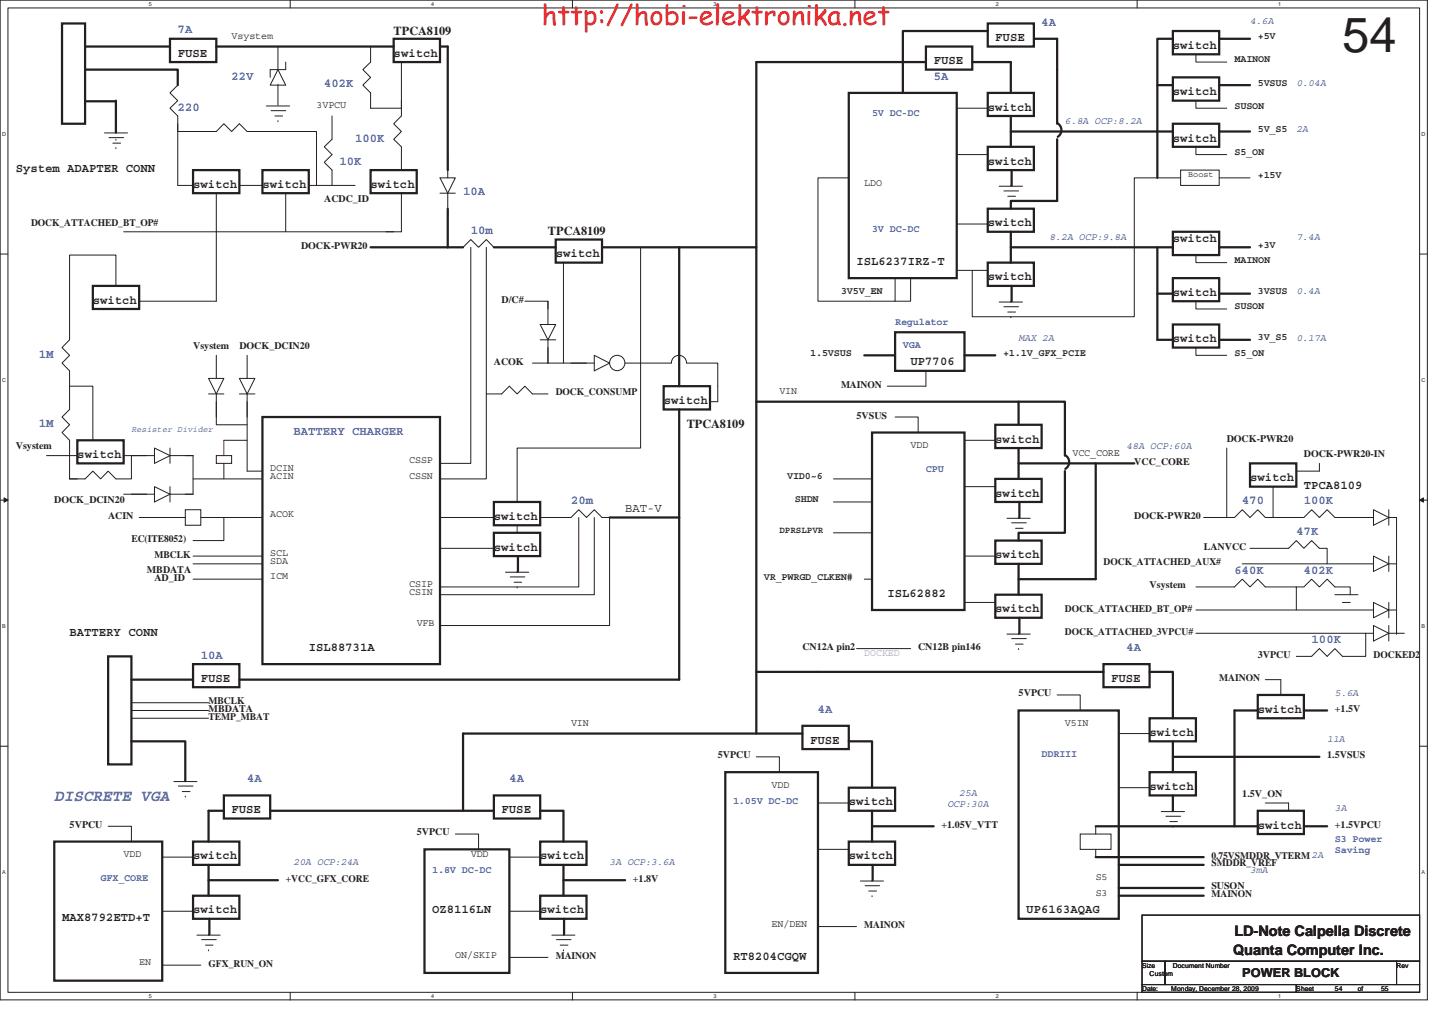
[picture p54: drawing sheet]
<svg xmlns="http://www.w3.org/2000/svg" width="297mm" height="210mm" viewBox="0 0 297 210" stroke-linecap="round" stroke-linejoin="round" font-family="sans-serif">
<defs><g id="words">
<text font-size="10.2" fill="#231f20" x="278.5" y="10.8">54</text>
<text font-size="5.6" fill="#ed2024" x="112.4" y="5.1">http://hobi-elektronika.net</text>
<text font-size="3.3" fill="#3a53a4" x="11.3" y="166.1">DISCRETE VGA</text>
<g font-size="3" fill="#231f20">
<text x="256.1" y="194">LD-Note Calpella Discrete</text>
<text x="255.8" y="198">Quanta Computer Inc.</text>
</g>
<g font-size="2.5" fill="#3a53a4">
<text x="216.1" y="5.3">4A</text>
<text x="36.9" y="6.9">7A</text>
<text x="48" y="16.5">22V</text>
<text x="193.7" y="16.5">5A</text>
<text x="36.9" y="22.9">220</text>
<text x="67.3" y="18.1">402K</text>
<text x="73.7" y="29.3">100K</text>
<text x="70.4" y="34.1">10K</text>
<text x="96.1" y="40.5">10A</text>
<text x="97.7" y="48.5">10m</text>
<text x="8" y="74.1">1M</text>
<text x="8" y="88.5">1M</text>
<text x="60.9" y="90.1">BATTERY CHARGER</text>
<text x="118.4" y="104.5">20m</text>
<text x="257.7" y="104.5">470</text>
<text x="270.5" y="104.5">100K</text>
<text x="268.9" y="111">47K</text>
<text x="256.1" y="119">640K</text>
<text x="270.5" y="119">402K</text>
<text x="41.7" y="136.5">10A</text>
<text x="233.7" y="135">4A</text>
<text x="272.1" y="133.3">100K</text>
<text x="169.7" y="147.7">4A</text>
<text x="51.3" y="162.1">4A</text>
<text x="105.7" y="162.1">4A</text>
</g>
<g font-size="2.5" fill="#231f20">
<text x="36.9" y="11.7">FUSE</text>
<text x="81.7" y="7.2">TPCA8109</text>
<text x="81.7" y="11.7">switch</text>
<text x="206.5" y="8.5">FUSE</text>
<text x="243.3" y="10.1">switch</text>
<text x="193.7" y="13.3">FUSE</text>
<text x="204.9" y="22.9">switch</text>
<text x="243.3" y="19.7">switch</text>
<text x="243.3" y="29.3">switch</text>
<text x="3.3" y="35.7">System ADAPTER CONN</text>
<text x="204.9" y="34.1">switch</text>
<text x="40" y="38.9">switch</text>
<text x="54.4" y="38.9">switch</text>
<text x="76.9" y="38.9">switch</text>
<text x="204.9" y="46.9">switch</text>
<text x="113.7" y="48.8">TPCA8109</text>
<text x="115.3" y="53.3">switch</text>
<text x="243.3" y="50.1">switch</text>
<text x="177.7" y="54.9">ISL6237IRZ-T</text>
<text x="204.9" y="58.1">switch</text>
<text x="19.3" y="62.9">switch</text>
<text x="243.3" y="61.3">switch</text>
<text x="243.3" y="70.9">switch</text>
<text x="188.9" y="75.7">UP7706</text>
<text x="137.7" y="83.7">switch</text>
<text x="142.4" y="88.8">TPCA8109</text>
<text x="16" y="95">switch</text>
<text x="206.5" y="91.7">switch</text>
<text x="259.3" y="99.7">switch</text>
<text x="270.5" y="101.3">TPCA8109</text>
<text x="102.4" y="107.7">switch</text>
<text x="129.7" y="106.1">BAT-V</text>
<text x="206.5" y="103">switch</text>
<text x="102.4" y="114.1">switch</text>
<text x="206.5" y="115.7">switch</text>
<text x="184.1" y="123.7">ISL62882</text>
<text x="14.4" y="131.7">BATTERY CONN</text>
<text x="206.5" y="127">switch</text>
<text x="64" y="135">ISL88731A</text>
<text x="41.7" y="141.3">FUSE</text>
<text x="230.5" y="141.3">FUSE</text>
<text x="260.9" y="147.7">switch</text>
<text x="168.1" y="154.1">FUSE</text>
<text x="238.5" y="152.5">switch</text>
<text x="176.1" y="167">switch</text>
<text x="238.5" y="163.7">switch</text>
<text x="48" y="168.5">FUSE</text>
<text x="104.1" y="168.5">FUSE</text>
<text x="260.9" y="171.7">switch</text>
<text x="40" y="178.1">switch</text>
<text x="112.1" y="178.1">switch</text>
<text x="176.1" y="178.1">switch</text>
<text x="12.9" y="191">MAX8792ETD+T</text>
<text x="40" y="189.4">switch</text>
<text x="89.7" y="189.4">OZ8116LN</text>
<text x="112.1" y="189.4">switch</text>
<text x="212.9" y="189.4">UP6163AQAG</text>
<text x="152.1" y="199">RT8204CGQW</text>
<text x="257.7" y="202.4">POWER BLOCK</text>
</g>
<g font-size="2.1" fill="#3a53a4">
<text x="259.3" y="5">4.6A</text>
<text x="268.9" y="17.8">0.04A</text>
<text x="180.9" y="24.1">5V DC-DC</text>
<text x="220.9" y="25.8">6.8A OCP:8.2A</text>
<text x="268.9" y="27.4">2A</text>
<text x="180.9" y="48.1">3V DC-DC</text>
<text x="217.7" y="49.8">8.2A OCP:9.8A</text>
<text x="268.9" y="49.8">7.4A</text>
<text x="268.9" y="61">0.4A</text>
<text x="185.7" y="67.3">Regulator</text>
<text x="211.3" y="70.6">MAX 2A</text>
<text x="268.9" y="70.6">0.17A</text>
<text x="187.3" y="72.1">VGA</text>
<text x="233.7" y="93">48A OCP:60A</text>
<text x="192.1" y="97.7">CPU</text>
<text x="276.9" y="144.2">5.6A</text>
<text x="275.3" y="153.8">11A</text>
<text x="216.1" y="157">DDRIII</text>
<text x="152.1" y="166.6">1.05V DC-DC</text>
<text x="196.5" y="167.3">OCP:30A</text>
<text x="199" y="165">25A</text>
<text x="276.9" y="168.2">3A</text>
<text x="60.9" y="179.4">20A OCP:24A</text>
<text x="126.4" y="179.4">3A OCP:3.6A</text>
<text x="276.9" y="174.6">S3 Power</text>
<text x="276.9" y="176.9">Saving</text>
<text x="20.9" y="182.6">GFX_CORE</text>
<text x="89.7" y="181">1.8V DC-DC</text>
<text x="259.3" y="181">3mA</text>
</g>
<g font-size="2.1" fill="#231f20">
<text x="48" y="8">Vsystem</text>
<text x="260.9" y="8.1">+5V</text>
<text x="256.1" y="13">MAINON</text>
<text x="260.9" y="17.7">5VSUS</text>
<text x="65.7" y="22.5">3VPCU</text>
<text x="256.1" y="22.6">SUSON</text>
<text x="260.9" y="27.3">5V_S5</text>
<text x="256.1" y="32.1">S5_ON</text>
<text x="67.3" y="41.9">ACDC_ID</text>
<text x="179.3" y="38.5">LDO</text>
<text x="260.9" y="37">+15V</text>
<text x="6.4" y="46.8">DOCK_ATTACHED_BT_OP#</text>
<text x="62.4" y="51.6">DOCK-PWR20</text>
<text x="260.9" y="51.3">+3V</text>
<text x="256.1" y="54.6">MAINON</text>
<text x="104.1" y="62.8">D/C#</text>
<text x="174.5" y="61">3V5V_EN</text>
<text x="256.1" y="64.1">SUSON</text>
<text x="260.9" y="61">3VSUS</text>
<text x="260.9" y="70.6">3V_S5</text>
<text x="40" y="72.3">Vsystem</text>
<text x="49.7" y="72.3">DOCK_DCIN20</text>
<text x="102.4" y="75.6">ACOK</text>
<text x="168.1" y="73.7">1.5VSUS</text>
<text x="208.1" y="73.7">+1.1V_GFX_PCIE</text>
<text x="256.1" y="73.7">S5_ON</text>
<text x="115.3" y="82">DOCK_CONSUMP</text>
<text x="161.7" y="81.7">VIN</text>
<text x="174.5" y="80.3">MAINON</text>
<text x="177.7" y="86.8">5VSUS</text>
<text x="3.3" y="93.2">Vsystem</text>
<text x="188.9" y="92.9">VDD</text>
<text x="222.5" y="94.5">VCC_CORE</text>
<text x="254.5" y="91.6">DOCK-PWR20</text>
<text x="270.5" y="94.8">DOCK-PWR20-IN</text>
<text x="56" y="97.7">DCIN</text>
<text x="56" y="99.3">ACIN</text>
<text x="84.9" y="96.1">CSSP</text>
<text x="84.9" y="99.3">CSSN</text>
<text x="163.3" y="99.4">VID0~6</text>
<text x="235.3" y="96.3">VCC_CORE</text>
<text x="11.3" y="104.3">DOCK_DCIN20</text>
<text x="22.4" y="107.6">ACIN</text>
<text x="56" y="107.3">ACOK</text>
<text x="164.9" y="104.1">SHDN</text>
<text x="235.3" y="107.6">DOCK-PWR20</text>
<text x="27.3" y="112.3">EC(ITE8052)</text>
<text x="249.7" y="114">LANVCC</text>
<text x="30.4" y="118.8">MBDATA</text>
<text x="32" y="115.6">MBCLK</text>
<text x="56" y="115.3">SCL</text>
<text x="56" y="116.9">SDA</text>
<text x="228.9" y="117.2">DOCK_ATTACHED_AUX#</text>
<text x="32" y="120.3">AD_ID</text>
<text x="56" y="120.1">ICM</text>
<text x="84.9" y="123.3">CSIN</text>
<text x="84.9" y="121.7">CSIP</text>
<text x="158.5" y="120.1">VR_PWRGD_CLKEN#</text>
<text x="238.5" y="122">Vsystem</text>
<text x="86.4" y="129.7">VFB</text>
<text x="220.9" y="126.8">DOCK_ATTACHED_BT_OP#</text>
<text x="220.9" y="131.6">DOCK_ATTACHED_3VPCU#</text>
<text x="166.5" y="134.8">CN12A pin2</text>
<text x="190.4" y="134.8">CN12B pin146</text>
<text x="260.9" y="136.4">3VPCU</text>
<text x="284.9" y="136.4">DOCKED2</text>
<text x="252.9" y="141.2">MAINON</text>
<text x="43.3" y="146">MBCLK</text>
<text x="43.3" y="147.6">MBDATA</text>
<text x="43.3" y="149.2">TEMP_MBAT</text>
<text x="211.3" y="144.4">5VPCU</text>
<text x="276.9" y="147.6">+1.5V</text>
<text x="118.4" y="150.5">VIN</text>
<text x="220.9" y="150.5">V5IN</text>
<text x="148.9" y="157.2">5VPCU</text>
<text x="275.3" y="157.2">1.5VSUS</text>
<text x="160.1" y="163.3">VDD</text>
<text x="257.7" y="165.2">1.5V_ON</text>
<text x="14.4" y="171.6">5VPCU</text>
<text x="86.4" y="173.2">5VPCU</text>
<text x="195.3" y="171.6">+1.05V_VTT</text>
<text x="276.9" y="171.6">+1.5VPCU</text>
<text x="25.7" y="177.7">VDD</text>
<text x="97.7" y="177.7">VDD</text>
<text x="251.3" y="179.6">SMDDR_VREF</text>
<text x="251.3" y="178">0.75VSMDDR_VTERM2A</text>
<text x="59.3" y="182.8">+VCC_GFX_CORE</text>
<text x="131.3" y="182.8">+1.8V</text>
<text x="227.3" y="182.5">S5</text>
<text x="227.3" y="185.7">S3</text>
<text x="251.3" y="186">MAINON</text>
<text x="251.3" y="184.4">SUSON</text>
<text x="160.1" y="192.1">EN/DEN</text>
<text x="179.3" y="192.4">MAINON</text>
<text x="28.9" y="200.1">EN</text>
<text x="43.3" y="200.4">GFX_RUN_ON</text>
<text x="94.4" y="198.5">ON/SKIP</text>
<text x="115.3" y="198.8">MAINON</text>
</g>
<text font-size="2.1" fill="#6fccdd" x="179.3" y="136.1">DOCKED</text>
<text font-size="1.9" fill="#231f20" x="161.7" y="110.5">DPRSLPVR</text>
<text font-size="1.7" fill="#231f20" x="246.5" y="36.7">Boost</text>
<text font-size="1.7" fill="#3a53a4" x="27.3" y="89.5">Resister Divider</text>
<g font-size="1.4" fill="#231f20">
<text x="236.9" y="200.6">Size</text>
<text x="238.5" y="202.2">Custom</text>
<text x="243.3" y="200.6">Document Number</text>
<text x="289.7" y="200.6">Rev</text>
<text x="236.9" y="205.4">Date:</text>
<text x="242.9" y="205.4">Monday, December 28, 2009</text>
<text x="268.9" y="205.4">Sheet</text>
<text x="276.9" y="205.4">54</text>
<text x="281.7" y="205.4">of</text>
<text x="286.5" y="205.4">55</text>
</g>
<g font-size="1.1" fill="#231f20">
<text x="30.9" y="1.2">5</text>
<text x="89.4" y="1.2">4</text>
<text x="148" y="1.2">3</text>
<text x="206.6" y="1.2">2</text>
<text x="265.1" y="1.2">1</text>
<text x=".5" y="28.1">D</text>
<text x="294.9" y="28.1">D</text>
<text x=".5" y="79.1">C</text>
<text x="294.9" y="79.1">C</text>
<text x=".5" y="130.1">B</text>
<text x="294.9" y="130.1">B</text>
<text x=".5" y="181.1">A</text>
<text x="294.9" y="181.1">A</text>
<text x="30.9" y="206.8">5</text>
<text x="89.4" y="206.8">4</text>
<text x="148" y="206.8">3</text>
<text x="206.6" y="206.8">2</text>
<text x="265.1" y="206.8">1</text>
</g>
</g></defs>
<path d="M0 0h296.1v207.3h-296.1zM1.6 1.6h292.9v204.1h-292.9z" fill="none" stroke="#231f20" stroke-width=".21"/>
<g fill="#fff">
<path d="M30.9 .2h.6v1.2h-.6z"/>
<path d="M30.9 205.9h.6v1.1h-.6z"/>
</g>
<path d="M60.2 0v1.6M60.2 205.7v1.6" fill="none" stroke="#231f20" stroke-width=".21"/>
<g fill="#fff">
<path d="M89.4 .2h.6v1.2h-.6z"/>
<path d="M89.4 205.9h.6v1.1h-.6z"/>
</g>
<path d="M118.7 0v1.6M118.7 205.7v1.6" fill="none" stroke="#231f20" stroke-width=".21"/>
<g fill="#fff">
<path d="M148 .2h.6v1.2h-.6z"/>
<path d="M148 205.9h.6v1.1h-.6z"/>
</g>
<path d="M177.3 0v1.6M177.3 205.7v1.6" fill="none" stroke="#231f20" stroke-width=".21"/>
<g fill="#fff">
<path d="M206.6 .2h.6v1.2h-.6z"/>
<path d="M206.6 205.9h.6v1.1h-.6z"/>
</g>
<path d="M235.9 0v1.6M235.9 205.7v1.6" fill="none" stroke="#231f20" stroke-width=".21"/>
<g fill="#fff">
<path d="M265.1 .2h.6v1.2h-.6z"/>
<path d="M265.1 205.9h.6v1.1h-.6z"/>
<path d="M.5 27.1h.7v1.2h-.7z"/>
<path d="M294.9 27.1h.8v1.2h-.8z"/>
<path d="M.5 78.1h.7v1.2h-.7z"/>
<path d="M294.9 78.1h.8v1.2h-.8z"/>
</g>
<path d="M0 52.7h1.6M294.5 52.7h1.6" fill="none" stroke="#231f20" stroke-width=".21"/>
<g fill="#fff">
<path d="M.5 129.2h.7v1.1h-.7z"/>
<path d="M294.9 129.2h.7v1.1h-.7z"/>
</g>
<path d="M0 103.7h1.6M294.5 103.7h1.6" fill="none" stroke="#231f20" stroke-width=".21"/>
<path d="M.8 103.2l.8 .5-.8 .4z" fill="#231f20"/>
<path d="M.8 103.2l.8 .5-.8 .4z" fill="none" stroke="#231f20" stroke-width=".21"/>
<path d="M294.5 103.7l.8-.5v.9z" fill="#231f20"/>
<path d="M294.5 103.7l.8-.5v.9z" fill="none" stroke="#231f20" stroke-width=".21"/>
<g fill="#fff">
<path d="M.5 180.2h.7v1.2h-.7z"/>
<path d="M294.9 180.2h.7v1.2h-.7z"/>
</g>
<g fill="none" stroke="#231f20" stroke-width=".21">
<path d="M36.9 17.6l-1.6 1.7 1.6 1.6-1.6 1.5 1.6 1.6v14.4h3.1M57.7 14.4l1.6 3.2h-3.3zM57.7 9.6v4.8M57.7 17.5v4.3M59.3 12.9v1.5h-3.3v1.6M76.9 9.6v3.3l-1.6 1.5 1.6 1.6-1.6 1.6 1.6 1.7v3.1h6.4M83.3 12.9v11.1l-1.6 1.7 1.6 1.6-1.6 1.6 1.6 1.5v4.9M248.1 11.3v1.6h6.4M21.7 27.6h4.8M22.6 28.5h3.1M23.4 29.7h1.6M24 28.9h.1"/>
<path d="M24 30.6h.1M24 27.4h.1M36.9 27.3h8l1.5-1.6 1.6 1.6 1.7-1.6 1.6 1.6h14.4v11.1M49.7 38.4h4.7M55.2 22h4.9M56.2 22.9h3.1M57 24h1.6M57.7 25h.1M64 38.4h9.7M68.9 24v4.9l-1.6 1.5 1.6 1.6-1.6 1.7 1.6 1.6v3.1M91.3 36.9h3.1l-1.5 3.1zM92.9 32v4.9"/>
<path d="M176.1 36.9h-6.4v25.5h16v-4.7M198.5 22.4h6.4M198.5 32h6.4M207.3 38.6h4.8M208.2 39.6h3.1M209.7 38.4h.1M244.9 35.3h8v3.1h-8zM244.9 36.9h-9.6v28.8h-33.6v-9.7M248.1 30.4v1.6h6.4M248.1 20.9v1.5h6.4M252.9 36.9h6.4M24 59.3v-6.4h-9.6v17.5l-1.5 1.6 1.5 1.7-1.5 1.6 1.5 1.6v8l-1.5 1.5 1.5 1.6-1.5 1.7 1.5 1.6v8h3.2l1.7-1.6 1.6 1.6 1.5-1.6 1.6 1.6h3.3v-4.9"/>
<path d="M44.9 40v22.4h-16M59.3 40v8M83.3 40v8h-57.6M91.3 40h3.1M92.9 40v4.9M96.1 51.3l1.6-1.6 1.6 1.6 1.6-1.6 1.5 1.6M97.7 51.3v44.8h-6.4M100.9 51.3v30.4M116.9 54.4v20.9M132.9 51.3v41.6h-25.6v11.2M188.9 57.7v4.7h-3.2M198.5 46.4h6.4"/>
<path d="M198.5 56h6.4M209 40.7h1.6M209.7 41.7h.1M248.1 52.9v1.5h6.4M43.3 78.4h3.1l-1.5 3.3zM44.9 73.7v4.7M49.7 78.4h3.2l-1.6 3.3zM51.3 73.7v4.7M108.9 62.4h4.8v1.6M112.1 67.3h3.2l-1.6 3.1zM112.1 70.4h3.2M113.7 62.4v4.9"/>
<path d="M113.7 70.4v4.9M123.3 75.3h-12.9M123.3 73.7l3.1 1.6-3.1 1.6zM129.7 75.3h9.6a1.57 1.57 0 0 1 1.5-1.6 1.57 1.57 0 0 1 1.6 1.6M142.4 75.3h6.5v8h-1.6M192.1 76.9v3.1h-8M207.3 62.6h4.8M208.2 63.6h3.1M209 64.7h1.6M209.7 62.4h.1M209.7 65.7h.1M248.1 62.4v1.6h6.4"/>
<path d="M248.1 72v1.7h6.4M9.6 94.4h6.4M14.4 80h4.9v11.3M32 94.4h-6.3M32 92.9l3.3 1.5-3.3 1.7zM35.3 94.4h4.7v8h-4.7M35.3 92.9v3.2M40 99.3h14.4M43.3 81.7h3.1M44.9 81.7v4.7M44.9 83.3v4.7h6.4M44.9 94.4h3.1v1.7h-3.1z"/>
<path d="M46.4 91.3h4.9M46.4 96.1v3.2M49.7 81.7h3.2M51.3 81.7v16h3.1M100.9 81.7v17.6h-9.6M100.9 81.7h3.2l1.6-1.7 1.6 1.7 1.6-1.7 1.5 1.7h3.3M172.9 99.3h8M182.5 80h.1M185.7 86.4h4.8v3.3M200.1 91.3h6.4M254.5 92.9v14.4M273.7 96.1v1.6h-4.8"/>
<path d="M25.7 102.4h6.3M28.9 107.3h9.5M32 100.9l3.3 1.5-3.3 1.7zM35.3 100.9v3.2M38.4 105.7h3.3v3.2h-3.3zM40 115.3h14.4M40 116.9h14.4M41.7 107.3h12.7M46.4 107.3v4.8h-6.4M91.3 107.3h11.1M91.3 113.7h11.1M104.9 118.6h4.8"/>
<path d="M105.8 119.6h3.1M107.3 118.4h.1M112.1 107.3h6.3l1.7-1.6 1.6 1.6 1.6-1.6 1.6 1.6h1.5v22.4h-35.1M120.1 107.3v14.4h-28.8M123.3 107.3v16h-32M172.9 104.1h8M172.9 110.4h8M200.1 115.3h6.4M200.1 100.9h6.4M208.9 107.4h4.8M209.8 108.4h3.1M210.6 109.5h1.6"/>
<path d="M211.3 107.3h.1M211.3 110.4h.1M257.7 116.9h27.2M259.3 113.7h8l1.6-1.6 1.6 1.6 1.6-1.6 1.6 1.6h1.6v3.2M264.1 100.9v6.4M284.9 115.3l3.2 1.6-3.2 1.5zM284.9 105.7l3.2 1.6-3.2 1.6zM284.9 107.3h-8l-1.6-1.6-1.6 1.6-1.6-1.6-1.6 1.6h-8l-1.6-1.6-1.6 1.6-1.6-1.6-1.6 1.6h-6.4M288.1 107.3h1.6v24M288.1 116.9h1.6M288.1 105.7v3.2M288.1 115.3v3.1"/>
<path d="M40 120.1h14.4M106.6 120.7h1.6M107.3 121.7h.1M177.7 134.4h11.2M179.3 120.1h1.6M200.1 124.9h6.4M208.9 131.4h4.8M209.8 132.4h3.1M210.6 133.5h1.6M211.3 131.3h.1M211.3 134.4h.1M248.1 126.4h36.8"/>
<path d="M248.1 131.3h36.8M248.1 121.7h8l1.6-1.6 1.6 1.6 1.6-1.6 1.6 1.6h6.4v4.7M268.9 121.7h1.6l1.6-1.6 1.6 1.6 1.6-1.6 1.6 1.6h3.2v1.6M276.9 123.3h4.8M278.5 124.9h1.6M283.3 131.3v4.8h-4.8l-1.6-1.7-1.6 1.7-1.6-1.7-1.6 1.7h-3.2M284.9 129.7l3.2 1.6-3.2 1.6zM284.9 124.9l3.2 1.5-3.2 1.7zM288.1 131.3h3.2M288.1 126.4h1.6M288.1 124.9v3.2M288.1 129.7v3.2"/>
<path d="M289.7 131.3h.1M0 154.7h1.6M27.3 145.7h16M27.3 147.3h16M27.3 148.9h16M156.9 156.9h4.8v3.2M219.3 144.1h4.8v3.2M232.1 152.1h6.4M262.5 140.9h3.2v3.2M294.5 154.7h1.6M22.4 171.3h4.9v3.2M33.7 177.7h6.3"/>
<path d="M36.1 162h4.7M37 162.9h3M37.8 164.1h1.6M38.4 161.7h.1M38.4 165h.1M38.4 161.8h.1M94.4 172.9h4.9v3.2M105.7 177.7h6.4M169.7 166.5h6.4M169.7 176.1h6.4M224.1 172.9h6.4v3.2h-6.4zM227.3 171.3v1.6"/>
<path d="M227.3 176.1v1.6M232.1 163.3h6.4M240.9 168.2h4.8M241.8 169.2h3.1M242.7 170.3h1.5M243.3 171.3h.1M243.3 168.1h.1M262.5 166.5h4.8v1.6M33.7 188.9h6.3M40.8 193.8h4.9M41.8 194.8h3.1M42.6 195.9h1.6"/>
<path d="M43.3 196.9h.1M43.3 193.7h.1M105.7 198.5h8M105.7 188.9h6.4M114.5 193.8h4.7M115.4 194.8h3M116.2 195.9h1.6M116.9 196.9h.1M116.9 193.7h.1M169.7 192.1h8M178.5 182.6h4.8M179.4 183.6h3.1"/>
<path d="M180.2 184.7h1.6M180.9 185.7h.1M180.9 182.5h.1M236.9 189.7h57.6v9.6h-57.6zM236.9 199.3h4.8v4.8h-4.8zM241.7 199.3h48v4.8h-48zM289.7 199.3h4.8v4.8h-4.8zM33.7 200.1h8M236.9 204.1h32v1.6h-32zM268.9 204.1h25.6v1.6h-25.6z"/>
<circle cx="128" cy="75.2" r="1.6"/>
</g>
<path d="M252.9 8h6.4M252.9 17.6h6.4M252.9 27.3h6.4M252.9 51.3h6.4M200.1 73.7h6.4M252.9 60.9h6.4M252.9 70.4h6.4M46.4 91.3v3.1M107.3 108.9v1.5M232.1 179.3v1.6" fill="none" stroke="#7f1542" stroke-width=".21"/>
<g fill="none" stroke="#231f20" stroke-width=".47">
<path d="M12.9 4.9h4.7v20.8h-4.7zM17.6 9.6h17.7M17.6 14.4h19.3v3.2M35.3 8h9.6v4.9h-9.6zM44.9 9.6h36.8M81.7 8h9.6v4.9h-9.6zM91.3 9.6h1.6v25.7M176.1 19.3h22.4v38.4h-22.4zM192.1 9.6h9.6v4.8h-9.6zM192.1 12.9h-35.2v126.4M201.7 12.9h8v6.4M204.9 19.3h9.6v4.7h-9.6z"/>
<path d="M204.9 4.9h9.6v4.7h-9.6zM204.9 6.4h-17.6v12.9M214.5 8h4.8v17.7M240.1 17.6h3.2M243.3 6.4h9.6v4.9h-9.6zM243.3 16h9.6v4.9h-9.6zM243.3 8h-3.2v28.9M252.9 8h6.4M252.9 17.6h6.4M17.8 21h6.1M24 20.9v6.5M40 35.3h9.7v4.7h-9.7z"/>
<path d="M54.4 35.3h9.6v4.7h-9.6zM76.9 35.3h9.5v4.7h-9.5zM204.9 30.4h9.6v4.9h-9.6zM209.7 24v6.4M209.7 27.3h33.6M209.8 35.3v3.1M219.3 28.9v12.8h-9.6v1.6M219.3 25.5a1.66 1.66 0 0 1 .1 2.9M243.3 25.7h9.6v4.7h-9.6zM252.9 27.3h6.4M19.3 59.3h9.6v4.7h-9.6zM76.9 51.3h19.2"/>
<path d="M92.9 43.3v8M102.4 51.3h12.9M115.3 49.7h9.6v4.7h-9.6zM124.9 51.3h32M140.9 51.3v28.7M204.9 43.3h9.6v4.7h-9.6zM204.9 54.4h9.6v4.9h-9.6zM209.7 48v6.4M209.7 51.3h33.6M209.8 59.3v3.1M240.1 51.3v19.1h3.2M243.3 48h9.6v4.9h-9.6z"/>
<path d="M243.3 57.7h9.6v4.7h-9.6zM252.9 51.3h6.4M179.3 73.7h6.4M185.7 68.9h14.4v8h-14.4zM200.1 73.7h6.4M240.1 60.9h3.2M243.3 67.3h9.6v4.7h-9.6zM252.9 60.9h6.4M252.9 70.4h6.4M16 91.3h9.7v4.8h-9.7zM54.4 86.4h36.9v51.3h-36.9zM137.7 80h9.6v4.9h-9.6z"/>
<path d="M140.9 84.9v56h-91.2M156.9 83.3h54.4v4.7M180.9 89.7h19.2v36.7h-19.2zM206.5 88h9.6v4.9h-9.6zM206.5 99.3h9.6v4.8h-9.6zM211.3 83.3h9.6v11.1M211.3 96.1h24M211.3 92.9v6.4M220.9 97.7v12.7h-9.6v1.7M220.9 94.4a1.63 1.63 0 0 1 .1 2.8M227.3 96.1v24h-16M259.3 96.1h9.6v4.8h-9.6z"/>
<path d="M102.4 104.1h9.7v4.8h-9.7zM102.4 110.4h9.7v4.9h-9.7zM107.4 115.3v3.1M126.4 107.3h14.5M206.5 112.1h9.6v4.8h-9.6zM211.3 116.9v6.4M211.5 104.1v3.2M22.4 136.1h4.9v22.4h-4.9zM40 137.7h9.7v4.7h-9.7zM206.5 123.3h9.6v4.8h-9.6zM211.5 128.1v3.2M228.9 139.3h-72v12.8"/>
<path d="M228.9 137.7h9.6v4.7h-9.6zM238.5 139.3h4.8v9.6M27.3 153.7h11.1M27.3 140.9h12.7M38.4 153.8v8M166.5 150.4h9.6v4.9h-9.6zM166.5 152.1h-70.4v16M176.1 153.7h4.8v9.6M211.3 147.3h20.8v43.2h-20.8zM238.5 148.9h9.6v4.8h-9.6zM243.3 156.9h30.4M243.3 153.7v6.4"/>
<path d="M260.9 144.1h9.6v4.8h-9.6zM260.9 147.3h-4.8v24M270.5 147.3h4.8M11.3 174.5h22.4v28.8h-22.4zM40 174.5h9.7v4.8h-9.7zM43.3 179.3v6.4M46.4 168.1h-3.1v6.4M46.4 164.9h9.6v4.8h-9.6zM56 168.1h46.4M88 176.1h17.7v25.6h-17.7zM102.4 164.9h9.7v4.8h-9.7zM112.1 168.1h4.8v6.4"/>
<path d="M112.1 174.5h9.6v4.8h-9.6zM116.9 179.3v6.4M150.4 160.1h19.3v41.6h-19.3zM176.1 163.3h9.6v4.8h-9.6zM176.1 174.5h9.6v4.8h-9.6zM180.9 171.3h12.8M180.9 168.1v6.4M181 179.3v3.2M227.3 171.3h33.6M227.3 177.7h22.4M232.1 179.3h17.6M238.5 160.1h9.6v4.8h-9.6z"/>
<path d="M243.3 164.9v3.2M260.9 168.1h9.6v4.8h-9.6zM270.5 171.3h4.8M40 185.7h9.7v4.8h-9.7zM43.3 182.5h14.4M43.4 190.5v3.2M112.1 185.7h9.6v4.8h-9.6zM116.9 182.5h12.8M117 190.5v3.2M232.1 184.1h17.6M232.1 185.7h17.6"/>
</g>
<use href="#words"/>
</svg>
